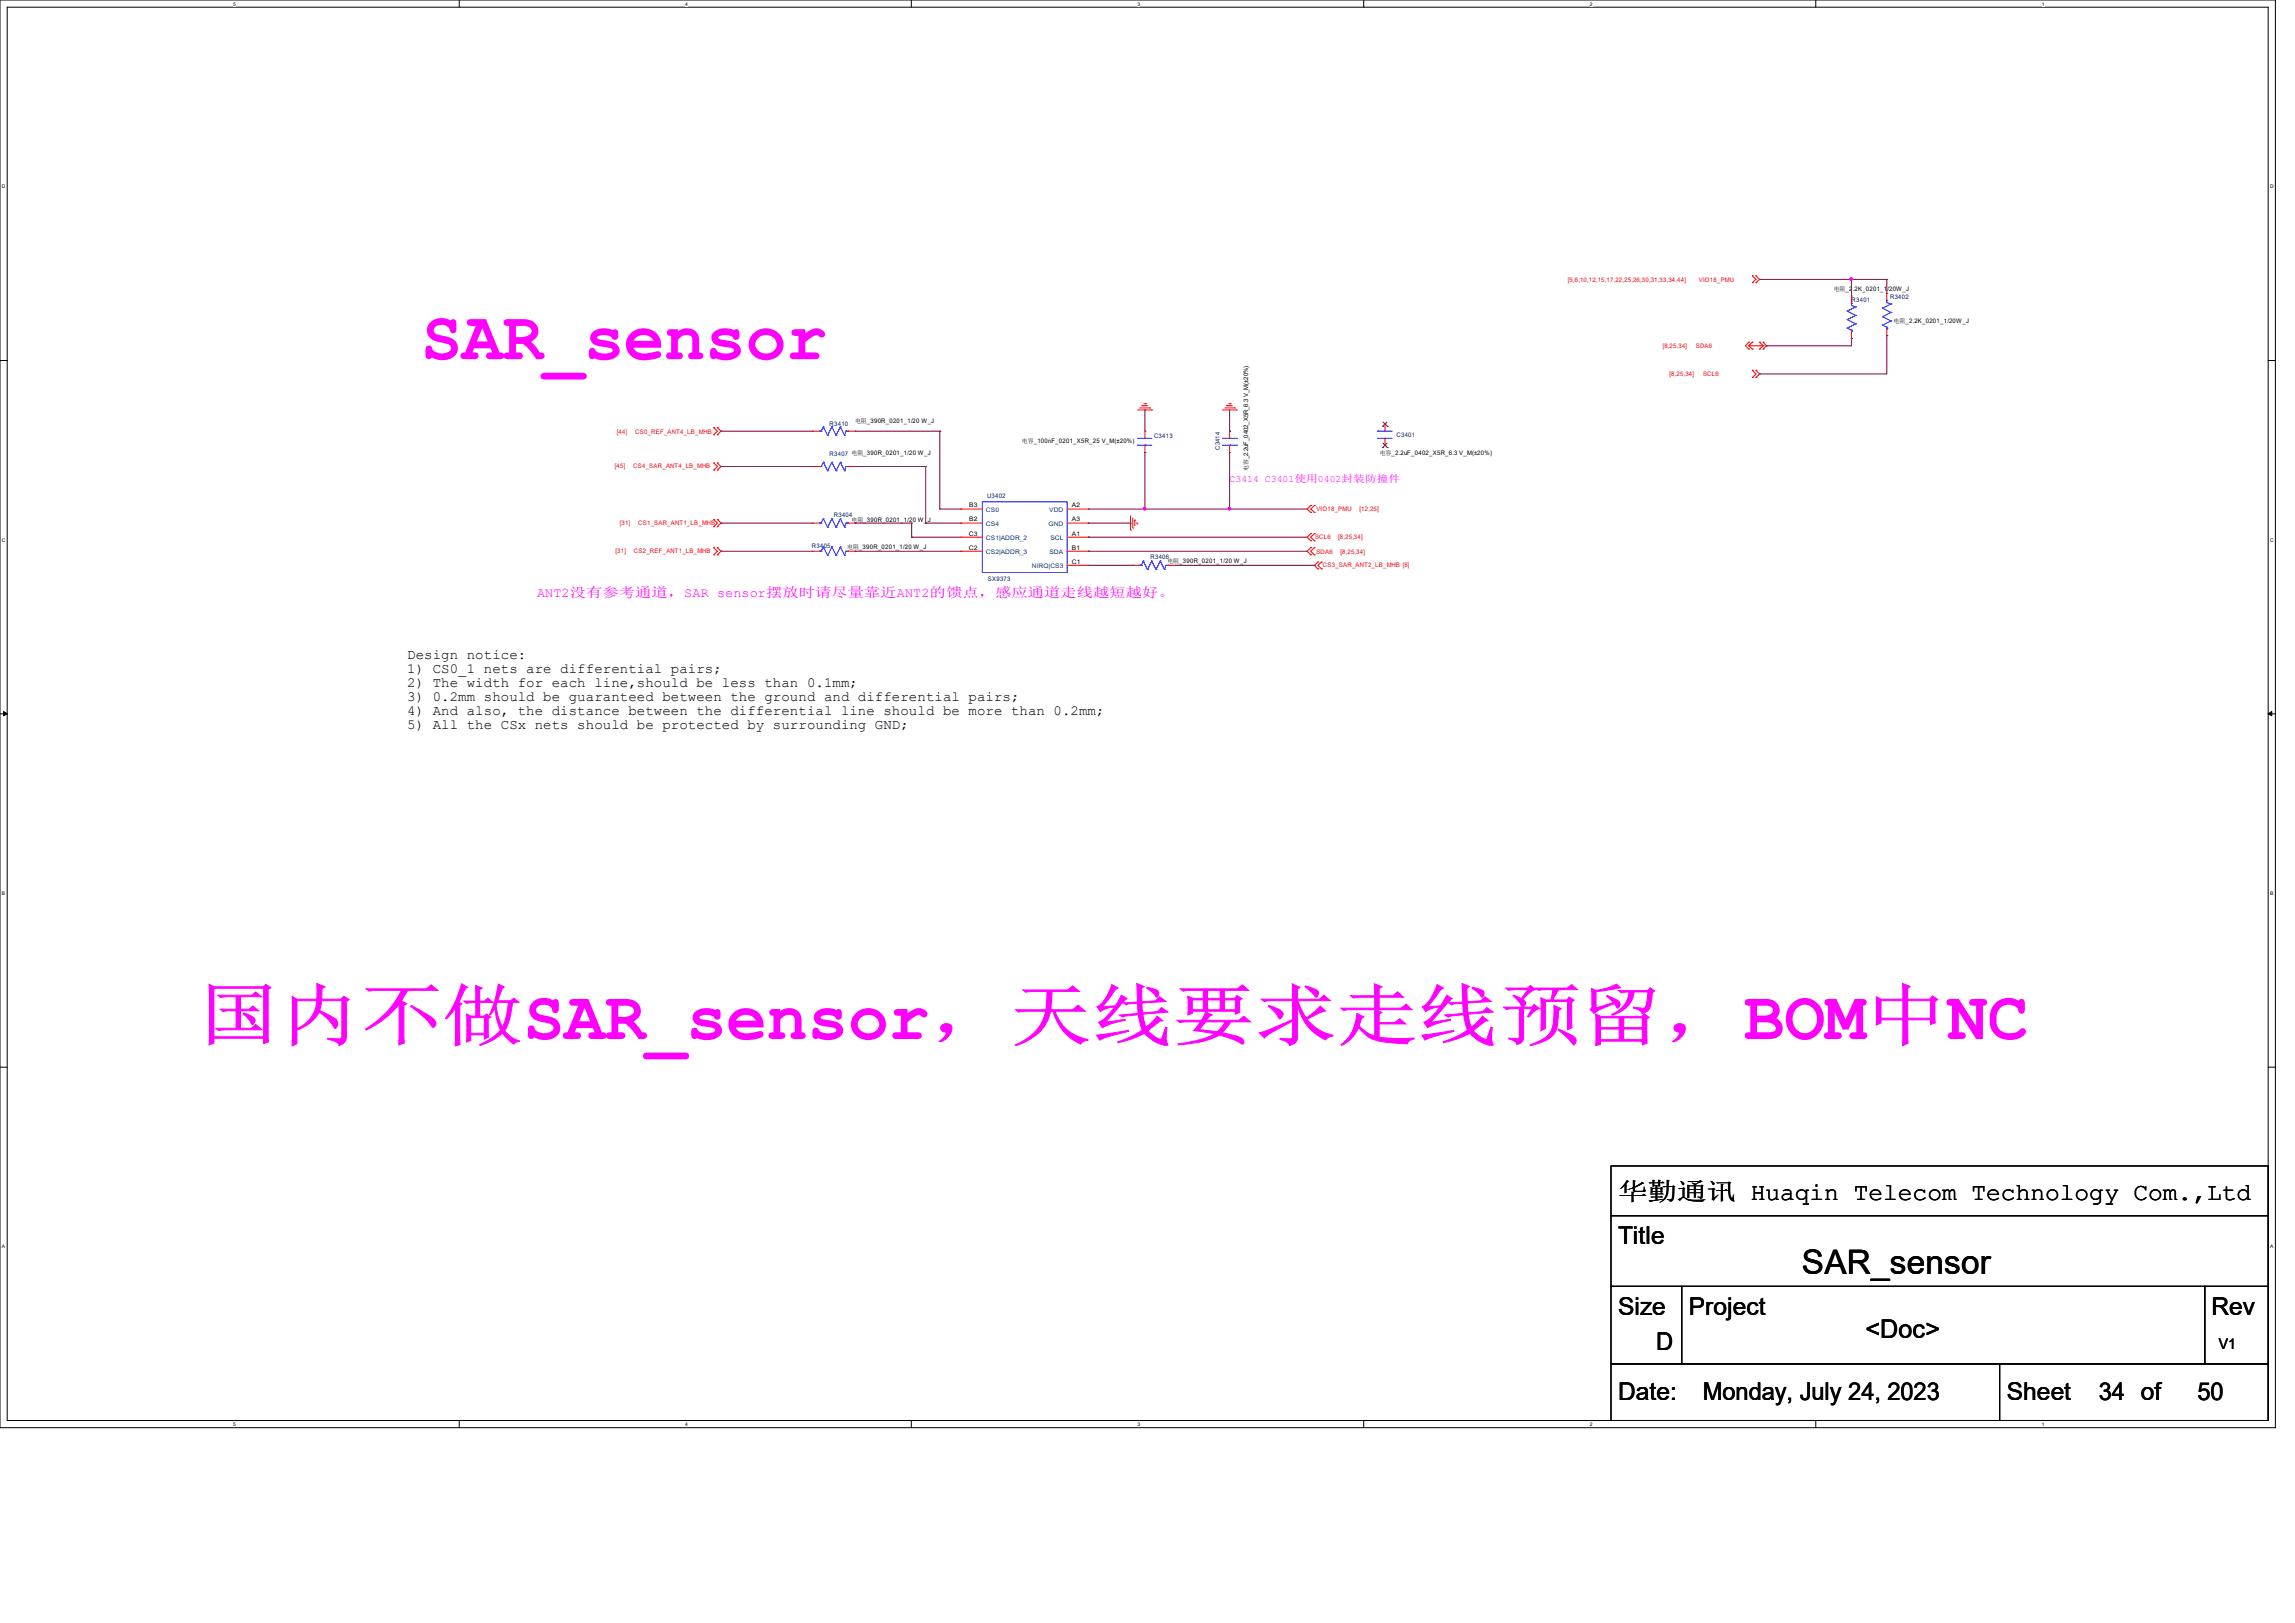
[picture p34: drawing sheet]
<svg xmlns="http://www.w3.org/2000/svg" width="297mm" height="210mm" viewBox="0 0 297 210" stroke-linecap="round" stroke-linejoin="round" font-family="sans-serif">
<defs><g id="words">
<g font-size="8.8" fill="#f0f">
<text x="54.5" y="46.5">SAR_sensor</text>
<text x="25.6" y="134.5">国内不做SAR_sensor，天线要求走线预留，BOM中NC</text>
</g>
<text font-size="4.4" x="233.2" y="164.8">SAR_sensor</text>
<text font-size="3.3" x="241.4" y="173.1">&lt;Doc&gt;</text>
<g font-size="3.2">
<text x="209.4" y="155.2">华勤通讯 Huaqin Telecom Technology Com.,Ltd</text>
<text x="209.4" y="161">Title</text>
<text x="209.4" y="170.2">Size</text>
<text x="218.6" y="170.2">Project</text>
<text x="286.2" y="170.2">Rev</text>
<text x="214.3" y="174.8">D</text>
<text x="209.4" y="181.1">Date:</text>
<text x="220.4" y="181.1">Monday, July 24, 2023</text>
<text x="259.7" y="181.1">Sheet</text>
<text x="271.6" y="181.1">34 of</text>
<text x="284.4" y="181.1">50</text>
</g>
<text font-size="1.9" x="287.2" y="174.5">V1</text>
<g font-size="1.8">
<text x="52.7" y="85.2">Design notice:</text>
<text x="52.7" y="87">1) CS0_1 nets are differential pairs;</text>
<text x="52.7" y="88.9">2) The width for each line,should be less than 0.1mm;</text>
<text x="52.7" y="90.7">3) 0.2mm should be guaranteed between the ground and differential pairs;</text>
<text x="52.7" y="92.5">4) And also, the distance between the differential line should be more than 0.2mm;</text>
<text x="52.7" y="94.3">5) All the CSx nets should be protected by surrounding GND;</text>
</g>
<text font-size="1.7" fill="#f0f" x="69.5" y="77.3">ANT2没有参考通道，SAR sensor摆放时请尽量靠近ANT2的馈点，感应通道走线越短越好。</text>
<text font-size="1.3" fill="#f0f" x="159.1" y="62.4">C3414 C3401使用0402封装防撞件</text>
<g font-size=".8" fill="#f00">
<text x="202.9" y="36.4">[5,6,10,12,15,17,22,25,26,30,31,33,34,44]</text>
<text x="219.8" y="36.4">VIO18_PMU</text>
<text x="215.2" y="45">[8,25,34]</text>
<text x="219.5" y="45">SDA6</text>
<text x="216.1" y="48.7">[8,25,34]</text>
<text x="220.4" y="48.7">SCL6</text>
<text x="79.8" y="56.2">[44]</text>
<text x="82.2" y="56.2">CS0_REF_ANT4_LB_MHB</text>
<text x="79.6" y="60.6">[45]</text>
<text x="82" y="60.6">CS4_SAR_ANT4_LB_MHB</text>
<text x="79.7" y="71.5">[31]</text>
<text x="80.2" y="68">[31]</text>
<text x="82" y="71.5">CS2_REF_ANT1_LB_MHB</text>
<text x="82.6" y="68">CS1_SAR_ANT1_LB_MHB</text>
<text x="170.2" y="69.7">SCL6</text>
<text x="170.4" y="71.6">SDA6</text>
<text x="170.4" y="66.1">VIO18_PMU</text>
<text x="173.2" y="69.7">[8,25,34]</text>
<text x="173.5" y="71.6">[8,25,34]</text>
<text x="175.9" y="66.1">[12,25]</text>
<text x="171.2" y="73.4">CS3_SAR_ANT2_LB_MHB [8]</text>
</g>
<g font-size=".8">
<text x="237.3" y="37.7">电阻_2.2K_0201_1/20W_J</text>
<text x="245.1" y="41.8">电阻_2.2K_0201_1/20W_J</text>
<text x="110.7" y="54.7">电阻_390R_0201_1/20 W_J</text>
<text x="132.2" y="57.3">电容_100nF_0201_X5R_25 V_M(±20%)</text>
<text x="178.6" y="58.8">电容_2.2uF_0402_X5R_6.3 V_M(±20%)</text>
<text x="125.4" y="65.7">B3</text>
<text x="138.7" y="65.7">A2</text>
<text x="161.5" y="61" transform="rotate(-90 161.5 61)">电容_2.2uF_0402_X5R_6.3 V_M(±20%)</text>
<text x="109.6" y="71">电阻_390R_0201_1/20 W_J</text>
<text x="110.2" y="67.6">电阻_390R_0201_1/20 W_J</text>
<text x="125.4" y="71.1">C2</text>
<text x="125.4" y="69.3">C3</text>
<text x="125.4" y="67.5">B2</text>
<text x="138.7" y="69.3">A1</text>
<text x="138.7" y="67.5">A3</text>
<text x="138.7" y="71.1">B1</text>
<text x="138.7" y="72.9">C1</text>
<text x="151.1" y="72.8">电阻_390R_0201_1/20 W_J</text>
</g>
<g font-size=".8" fill="#000080">
<text x="239.6" y="39.1">R3401</text>
<text x="244.6" y="38.7">R3402</text>
<text x="107.4" y="59">R3407 电阻_390R_0201_1/20 W_J</text>
<text x="107.4" y="55.1">R3410</text>
<text x="149.4" y="56.6">C3413</text>
<text x="157.9" y="58.2" transform="rotate(-90 157.9 58.2)">C3414</text>
<text x="180.7" y="56.6">C3401</text>
<text x="127.8" y="64.4">U3402</text>
<text x="105.1" y="70.9">R3405</text>
<text x="107.9" y="66.9">R3404</text>
<text x="127.9" y="75.2">SX9373</text>
<text x="148.9" y="72.4">R3406</text>
</g>
<g font-size=".8" fill="#004080">
<text x="127.6" y="68.1">CS4</text>
<text x="127.6" y="66.2">CS0</text>
<text x="127.6" y="71.7">CS2|ADDR_3</text>
<text x="127.6" y="69.9">CS1|ADDR_2</text>
<text x="135.7" y="68.1">GND</text>
<text x="135.8" y="66.2">VDD</text>
<text x="135.8" y="71.7">SDA</text>
<text x="135.9" y="69.9">SCL</text>
<text x="133.5" y="73.5">NIRQ|CS3</text>
</g>
<g font-size=".6">
<text x="30.2" y=".7">5</text>
<text x="88.7" y=".7">4</text>
<text x="147.2" y=".7">3</text>
<text x="205.7" y=".7">2</text>
<text x="264.2" y=".7">1</text>
<text x=".3" y="24.4">D</text>
<text x="293.8" y="24.4">D</text>
<text x=".3" y="70.1">C</text>
<text x="293.8" y="70.1">C</text>
<text x=".3" y="115.8">B</text>
<text x="293.8" y="115.8">B</text>
<text x=".3" y="161.5">A</text>
<text x="293.8" y="161.5">A</text>
<text x="30.2" y="184.5">5</text>
<text x="88.7" y="184.5">4</text>
<text x="147.2" y="184.5">3</text>
<text x="205.7" y="184.5">2</text>
<text x="264.2" y="184.5">1</text>
</g>
</g></defs>
<path d="M0 0h294.5v184.7h-294.5zM.9 .9h292.6v182.9h-292.6z" fill="none" stroke="#000" stroke-width=".13"/>
<g fill="#fff">
<path d="M30.2 .1h.3v.7h-.3z"/>
<path d="M30.2 183.9h.3v.8h-.3z"/>
</g>
<path d="M59.4 0v.9M59.4 183.8v.9" fill="none" stroke="#000" stroke-width=".13"/>
<g fill="#fff">
<path d="M88.7 .1h.3v.7h-.3z"/>
<path d="M88.7 183.9h.3v.8h-.3z"/>
</g>
<path d="M117.9 0v.9M117.9 183.8v.9" fill="none" stroke="#000" stroke-width=".13"/>
<g fill="#fff">
<path d="M147.2 .1h.3v.7h-.3z"/>
<path d="M147.2 183.9h.3v.8h-.3z"/>
</g>
<path d="M176.5 0v.9M176.5 183.8v.9" fill="none" stroke="#000" stroke-width=".13"/>
<g fill="#fff">
<path d="M205.7 .1h.4v.7h-.4z"/>
<path d="M205.7 183.9h.4v.8h-.4z"/>
</g>
<path d="M235 0v.9M235 183.8v.9" fill="none" stroke="#000" stroke-width=".13"/>
<g fill="#fff">
<path d="M264.2 .1h.4v.7h-.4z"/>
<path d="M264.2 183.9h.4v.8h-.4z"/>
<path d="M.3 23.8h.4v.7h-.4z"/>
<path d="M293.8 23.8h.5v.7h-.5z"/>
<path d="M.3 69.5h.4v.7h-.4z"/>
<path d="M293.8 69.5h.5v.7h-.5z"/>
</g>
<path d="M0 46.7h.9M293.5 46.7h1" fill="none" stroke="#000" stroke-width=".13"/>
<g fill="#fff">
<path d="M.3 115.2h.4v.8h-.4z"/>
<path d="M293.8 115.2h.4v.8h-.4z"/>
</g>
<path d="M0 92.4h.9M293.5 92.4h1" fill="none" stroke="#000" stroke-width=".13"/>
<path d="M.5 92.1l.4 .3-.4 .2zM293.5 92.4l.5-.3v.5z" fill="#000" stroke="#000" stroke-width=".13"/>
<g fill="#fff">
<path d="M.3 161h.3v.7h-.3z"/>
<path d="M293.8 161h.4v.7h-.4z"/>
</g>
<path d="M0 138.1h.9M293.5 138.1h1M208.5 157.3h85v9.2h-85zM208.5 150.9h85v6.4h-85zM208.5 166.5h9.1v10h-9.1zM208.5 176.5h50.3v7.3h-50.3zM217.6 166.5h67.7v10h-67.7zM258.8 176.5h34.7v7.3h-34.7zM285.3 166.5h8.2v10h-8.2z" fill="none" stroke="#000" stroke-width=".13"/>
<g fill="none" stroke="#f00" stroke-width=".13">
<path d="M226.8 36.6h.1M226.8 35.7h.1M226.8 35.7l.4 .5-.4 .4M227.2 35.7h.1M227.2 36.6h.1M227.2 35.7l.5 .5-.5 .4M239.6 38.3h.1M239.6 38.3v.9M244.2 38h.1M244.2 38v.9M92.4 59.9h.1M92.4 55.3h.1"/>
<path d="M92.4 56.3h.1M92.4 59.9l.4 .5-.4 .4M92.4 55.3l.4 .5-.4 .5M92.8 59.9h.1M92.8 56.3h.1M92.8 55.3h.1M92.8 59.9l.5 .5-.5 .4M92.8 55.3l.5 .5-.5 .5M105.2 55.8h.1M105.2 55.8h.9M109.7 55.8h1M110.7 55.8h.1"/>
<path d="M147.2 53h1.9M147.5 52.8h1.3M147.8 52.5h.1M147.8 52.5h.7M148 52.2h.3M148.2 55.8h.1M148.2 58.5h.1M148.2 55.8v.9M148.2 57.6v.9M148.3 52.2h.1M148.8 52.8h.1M149.1 53h.1"/>
<path d="M158.2 53h1.8M158.5 52.8h1.3M158.7 52.5h.1M158.7 52.5h.8M159 52.2h.2M159.1 55.8h.1M159.1 58.5h.1M159.1 55.8v.9M159.1 57.6v.9M159.2 52.2h.1M159.8 52.8h.1M160 53h.1"/>
<path d="M179.2 57.6h.1M179.2 54.9h.1M179.2 54.9v.9M179.2 56.7v.9M226.3 44.3h.1M226.3 45.2h.1M226.3 44.3l-.4 .4 .4 .5M226.3 44.7l.5 .5M226.3 44.7h1.9M226.8 44.3h.1M226.8 45.2h.1M226.8 47.9h.1"/>
<path d="M226.8 48.9h.1M226.8 44.3l-.5 .4M226.8 47.9l.4 .5-.4 .5M227.2 48.9h.1M227.2 47.9h.1M227.2 47.9l.5 .5-.5 .5M227.7 44.3h.1M227.7 45.2h.1M227.7 44.3l.5 .4M228.2 45.2h.1M228.2 44.3h.1M228.2 44.7h.1"/>
<path d="M228.2 44.3l.4 .4-.4 .5M228.2 44.7l-.5 .5M239.6 43.8h.1M239.6 42.9v.9M244.2 43.4h.1M244.2 42.5v.9M92.4 60.8h.1M92.4 67.2h.1M92.4 68.2h.1M92.4 70.9h.1M92.4 71.8h.1M92.4 67.2l.4 .5-.4 .5"/>
<path d="M92.4 70.9l.4 .4-.4 .5M92.8 60.8h.1M92.8 68.2h.1M92.8 67.2h.1M92.8 71.8h.1M92.8 70.9h.1M92.8 67.2l.5 .5-.5 .5M92.8 70.9l.5 .4-.5 .5M105.2 60.4h.1M105.2 67.7h.1M105.2 71.3h.1M105.2 60.4h.9"/>
<path d="M105.2 67.7h.9M105.2 71.3h.9M109.7 60.4h1M109.7 67.7h1M109.7 71.3h1M110.7 60.4h.1M110.7 67.7h.1M110.7 71.3h.1M124.4 67.7h.1M124.4 65.9h.1M124.4 71.3h.1M124.4 69.5h.1"/>
<path d="M124.4 69.5h2.7M124.4 65.9h2.7M124.4 67.7h2.7M124.4 71.3h2.7M138.1 69.5h2.7M138.1 65.9h2.7M138.1 67.7h2.7M138.1 71.3h2.7M138.1 73.2h2.7M140.8 69.5h.1M140.8 65.9h.1M140.8 67.7h.1"/>
<path d="M140.8 71.3h.1M140.8 73.2h.1M146.3 68.6h.1M146.3 66.8v1.8M146.6 68.3h.1M146.6 73.2h.1M146.6 67.1v1.2M146.6 73.2h.9M146.9 67.3h.1M146.9 67.3v.7M147.2 67.8h.1M147.2 67.6v.2"/>
<path d="M151.2 73.2h.9M152.1 73.2h.1M169.6 70h.1M169.6 69h.1M169.6 71.8h.1M169.6 70.9h.1M169.6 66.3h.1M169.6 65.4h.1M169.6 69l-.4 .5 .4 .5M169.6 70.9l-.4 .4 .4 .5M169.6 65.4l-.4 .5 .4 .4M170.1 69h.1"/>
<path d="M170.1 70h.1M170.1 70.9h.1M170.1 71.8h.1M170.1 65.4h.1M170.1 66.3h.1M170.1 69l-.5 .5 .5 .5M170.1 70.9l-.5 .4 .5 .5M170.1 65.4l-.5 .5 .5 .4M170.6 73.6h.1M170.6 72.7h.1M170.6 72.7l-.5 .5 .5 .4M171 72.7h.1"/>
<path d="M171 73.6h.1M171 72.7l-.4 .5 .4 .4"/>
</g>
<g fill="none" stroke="#00f" stroke-width=".13">
<path d="M239.6 39.2h.1M239.6 39.5h.1M239.6 39.2v.3M239.6 39.5l.6 .2M240.2 39.7h.1M240.2 39.7l-1.1 .6M243.6 39.9h.1M243.6 39.9l1.1 .5M244.2 38.9h.1M244.2 39.2h.1M244.2 38.9v.3M244.2 39.2l.5 .1"/>
<path d="M244.7 39.3h.1M244.7 39.3l-1.1 .6M106.1 55.8h.1M106.1 55.8h.2M106.3 55.8h.1M106.6 59.8h.1M106.6 55.2h.1M106.6 59.8l.5 1.1M106.6 59.8l-.3 .6M106.6 55.2l.5 1.1M106.6 55.2l-.3 .6M107.1 56.3h.1"/>
<path d="M107.7 59.8h.1M107.7 55.2h.1M107.7 59.8l.5 1.1M107.7 59.8l-.6 1.1M107.7 55.2l.5 1.1M107.7 55.2l-.6 1.1M108.2 56.3h.1M108.8 59.8h.1M108.8 55.2h.1M108.8 59.8l.5 1.1M108.8 59.8l-.6 1.1M108.8 55.2l.5 1.1"/>
<path d="M108.8 55.2l-.6 1.1M109.3 56.3h.1M109.5 55.8h.1M109.5 55.8h.2M109.5 55.8l-.2 .5M109.7 55.8h.1M147.2 56.7h.1M147.2 57.6h.1M147.2 56.7h1.9M147.2 57.6h1.9M148.2 56.7h.1M148.2 57.6h.1"/>
<path d="M158.2 56.7h1.8M158.2 57.6h1.8M159.1 56.7h.1M159.1 57.6h.1M160 56.7h.1M160 57.6h.1M178.3 56.7h.1M178.3 55.8h.1M178.3 56.7h1.9M178.3 55.8h1.9M179.2 56.7h.1M179.2 55.8h.1"/>
<path d="M239.1 40.3h.1M239.1 41.4h.1M239.1 42.5h.1M239.1 40.3l1.1 .5M239.1 41.4l1.1 .5M239.1 42.5l.5 .2M239.6 42.9h.1M239.6 42.7h.1M239.6 42.7v.2M240.2 40.8h.1M240.2 41.9h.1M240.2 40.8l-1.1 .6"/>
<path d="M240.2 41.9l-1.1 .6M243.6 41h.1M243.6 42.1h.1M243.6 41l1.1 .5M243.6 42.1l.6 .2M244.2 42.5h.1M244.2 42.3h.1M244.2 42.3v.2M244.7 40.4h.1M244.7 41.5h.1M244.7 40.4l-1.1 .6M244.7 41.5l-1.1 .6"/>
<path d="M106.1 60.4h.1M106.1 67.7h.1M106.1 71.3h.1M106.1 60.4h.2M106.1 67.7h.2M106.1 71.3h.2M106.3 60.4h.1M106.3 67.7h.1M106.3 71.3h.1M106.6 67.1h.1M106.6 70.8h.1M106.6 67.1l.5 1.1"/>
<path d="M106.6 67.1l-.3 .6M106.6 70.8l.5 1.1M106.6 70.8l-.3 .5M107.1 60.9h.1M107.1 68.2h.1M107.1 71.9h.1M107.7 67.1h.1M107.7 70.8h.1M107.7 67.1l.5 1.1M107.7 67.1l-.6 1.1M107.7 70.8l.5 1.1M107.7 70.8l-.6 1.1"/>
<path d="M108.2 60.9h.1M108.2 68.2h.1M108.2 71.9h.1M108.8 67.1h.1M108.8 70.8h.1M108.8 67.1l.5 1.1M108.8 67.1l-.6 1.1M108.8 70.8l.5 1.1M108.8 70.8l-.6 1.1M109.3 60.9h.1M109.3 68.2h.1M109.3 71.9h.1"/>
<path d="M109.5 60.4h.1M109.5 67.7h.1M109.5 71.3h.1M109.5 60.4h.2M109.5 60.4l-.2 .5M109.5 67.7h.2M109.5 67.7l-.2 .5M109.5 71.3h.2M109.5 71.3l-.2 .6M109.7 60.4h.1M109.7 67.7h.1M109.7 71.3h.1"/>
<path d="M127.1 64.9h11v9.2h-11zM147.5 73.2h.1M147.5 73.2h.2M147.7 73.2h.1M148 72.6h.1M148 72.6l.5 1.1M148 72.6l-.3 .6M148.5 73.7h.1M149.1 72.6h.1M149.1 72.6l.5 1.1M149.1 72.6l-.6 1.1M149.6 73.7h.1"/>
<path d="M150.2 72.6h.1M150.2 72.6l.5 1.1M150.2 72.6l-.6 1.1M150.7 73.7h.1M150.9 73.2h.1M150.9 73.2h.3M150.9 73.2l-.2 .5M151.2 73.2h.1"/>
</g>
<path d="M178.9 57.9h.1M178.9 55.2h.1M179 57.4l.5 .5M179 54.6l.5 .6M179.5 57.4l-.6 .5M179.5 54.6l-.6 .6M179.5 57.9h.1M179.5 55.2h.1" fill="none" stroke="#804000" stroke-width=".13"/>
<g fill="none" stroke="#800040" stroke-width=".13">
<path d="M227.7 36.2h.1M227.7 36.2h16.5M239.6 36.2h.1M239.6 36.2v2.1M244.2 36.2h.1M244.2 36.2v1.8M93.3 55.8h.1M93.3 55.8h11.9M110.7 55.8h10.9M121.6 55.8h.1M121.6 55.8v10.1M148.2 53h.1"/>
<path d="M148.2 58.5h.1M148.2 53v2.8M148.2 58.5v7.4M159.1 55.8h.1M159.1 53v2.8M159.1 58.5v7.4M227.7 48.4h.1M228.6 44.7h.1M239.6 43.8h.1M239.6 43.8v.9h-11M244.2 43.4h.1M244.2 43.4v5h-16.5"/>
<path d="M93.3 67.7h.1M93.3 71.3h.1M93.3 60.4h.1M93.3 71.3h11.9M93.3 67.7h11.9M93.3 60.4h11.9M110.7 60.4h.1M110.7 67.7h.1M110.7 71.3h.1M110.7 71.3h13.7M110.7 67.7h7.3M110.7 60.4h9.1"/>
<path d="M118 67.7h.1M118 69.5h.1M118 69.5h6.4M118 67.7v1.8M119.8 67.7h.1M119.8 60.4h.1M119.8 67.7h4.6M119.8 60.4v7.3M121.6 65.9h.1M121.6 65.9h2.8M140.8 69.5h.1M140.8 71.3h.1"/>
<path d="M140.8 69.5h28.4M140.8 71.3h28.4M140.8 67.7h5.5M140.8 65.9h28.4M140.8 73.2h5.8M146.3 67.7h.1M146.6 73.2h.1M148.2 65.9h.1M152.1 73.2h18M159.1 65.9h.1M170.1 73.2h.1"/>
</g>
<g fill="#f0f" stroke="#f0f" stroke-width=".13">
<circle cx="239.6" cy="36.1" r=".17"/>
<circle cx="148.1" cy="65.8" r=".17"/>
<circle cx="159.1" cy="65.8" r=".17"/>
</g>
<use href="#words"/>
</svg>
